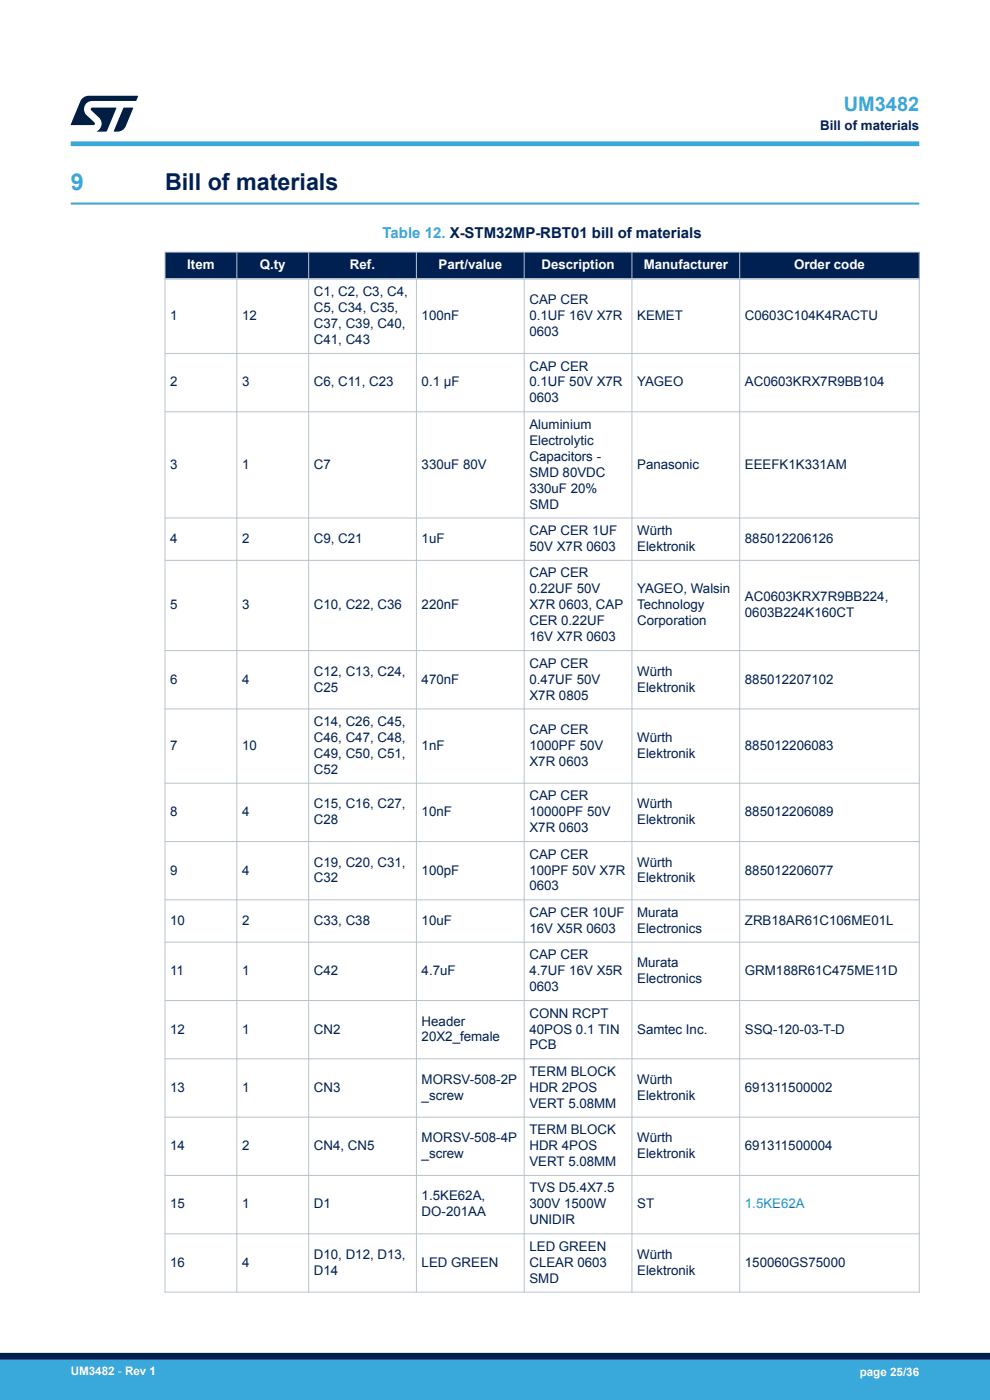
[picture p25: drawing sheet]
<svg xmlns="http://www.w3.org/2000/svg" width="210mm" height="297mm" viewBox="0 0 210 297" stroke-linecap="round" stroke-linejoin="round" font-family="sans-serif">
<defs><g id="words">
<text font-size="4.9" fill="#39a9dc" x="15" y="40.4">9</text>
<text font-size="4.9" fill="#002052" x="35" y="40.4">Bill of materials</text>
<text font-size="4.2" fill="#39a9dc" x="179" y="23.5">UM3482</text>
<text font-size="3.2" fill="#39a9dc" x="81.2" y="50.5">Table 12. X-STM32MP-RBT01 bill of materials</text>
<g font-size="2.8" fill="#002052">
<text x="174" y="27.5">Bill of materials</text>
<text x="66.6" y="62.8">C1, C2, C3, C4,</text>
<text x="112.3" y="64.5">CAP CER</text>
<text x="36.1" y="67.9">1</text>
<text x="51.3" y="67.9">12</text>
<text x="66.6" y="66.2">C5, C34, C35,</text>
<text x="66.6" y="69.6">C37, C39, C40,</text>
<text x="89.4" y="67.9">100nF</text>
<text x="112.3" y="67.9">0.1UF 16V X7R</text>
<text x="112.3" y="71.3">0603</text>
<text x="135.2" y="67.9">KEMET</text>
<text x="158" y="67.9">C0603C104K4RACTU</text>
<text x="66.6" y="73">C41, C43</text>
<text x="36.1" y="82">2</text>
<text x="51.3" y="82">3</text>
<text x="66.6" y="82">C6, C11, C23</text>
<text x="89.4" y="82">0.1 µF</text>
<text x="112.3" y="78.6">CAP CER</text>
<text x="112.3" y="82">0.1UF 50V X7R</text>
<text x="135.2" y="82">YAGEO</text>
<text x="158" y="82">AC0603KRX7R9BB104</text>
<text x="112.3" y="85.4">0603</text>
<text x="112.3" y="91">Aluminium</text>
<text x="112.3" y="94.4">Electrolytic</text>
<text x="36.1" y="99.4">3</text>
<text x="51.3" y="99.4">1</text>
<text x="66.6" y="99.4">C7</text>
<text x="89.4" y="99.4">330uF 80V</text>
<text x="112.3" y="97.7">Capacitors -</text>
<text x="112.3" y="101.1">SMD 80VDC</text>
<text x="135.2" y="99.4">Panasonic</text>
<text x="158" y="99.4">EEEFK1K331AM</text>
<text x="112.3" y="104.5">330uF 20%</text>
<text x="112.3" y="107.9">SMD</text>
<text x="112.3" y="113.5">CAP CER 1UF</text>
<text x="135.2" y="113.5">Würth</text>
<text x="36.1" y="115.2">4</text>
<text x="51.3" y="115.2">2</text>
<text x="66.6" y="115.2">C9, C21</text>
<text x="89.4" y="115.2">1uF</text>
<text x="112.3" y="116.9">50V X7R 0603</text>
<text x="135.2" y="116.9">Elektronik</text>
<text x="158" y="115.2">885012206126</text>
<text x="112.3" y="122.5">CAP CER</text>
<text x="112.3" y="125.9">0.22UF 50V</text>
<text x="135.2" y="125.9">YAGEO, Walsin</text>
<text x="36.1" y="129.3">5</text>
<text x="51.3" y="129.3">3</text>
<text x="66.6" y="129.3">C10, C22, C36</text>
<text x="89.4" y="129.3">220nF</text>
<text x="112.3" y="129.3">X7R 0603, CAP</text>
<text x="135.2" y="129.3">Technology</text>
<text x="158" y="127.6">AC0603KRX7R9BB224,</text>
<text x="158" y="131">0603B224K160CT</text>
<text x="112.3" y="132.6">CER 0.22UF</text>
<text x="112.3" y="136">16V X7R 0603</text>
<text x="135.2" y="132.6">Corporation</text>
<text x="66.6" y="143.3">C12, C13, C24,</text>
<text x="112.3" y="141.6">CAP CER</text>
<text x="135.2" y="143.3">Würth</text>
<text x="36.1" y="145">6</text>
<text x="51.3" y="145">4</text>
<text x="66.6" y="146.7">C25</text>
<text x="89.4" y="145">470nF</text>
<text x="112.3" y="145">0.47UF 50V</text>
<text x="112.3" y="148.4">X7R 0805</text>
<text x="135.2" y="146.7">Elektronik</text>
<text x="158" y="145">885012207102</text>
<text x="66.6" y="154">C14, C26, C45,</text>
<text x="112.3" y="155.7">CAP CER</text>
<text x="36.1" y="159.1">7</text>
<text x="51.3" y="159.1">10</text>
<text x="66.6" y="157.4">C46, C47, C48,</text>
<text x="66.6" y="160.8">C49, C50, C51,</text>
<text x="89.4" y="159.1">1nF</text>
<text x="112.3" y="159.1">1000PF 50V</text>
<text x="135.2" y="157.4">Würth</text>
<text x="135.2" y="160.8">Elektronik</text>
<text x="158" y="159.1">885012206083</text>
<text x="66.6" y="164.2">C52</text>
<text x="112.3" y="162.5">X7R 0603</text>
<text x="36.1" y="173.2">8</text>
<text x="51.3" y="173.2">4</text>
<text x="66.6" y="171.5">C15, C16, C27,</text>
<text x="89.4" y="173.2">10nF</text>
<text x="112.3" y="169.8">CAP CER</text>
<text x="112.3" y="173.2">10000PF 50V</text>
<text x="135.2" y="171.5">Würth</text>
<text x="158" y="173.2">885012206089</text>
<text x="66.6" y="174.8">C28</text>
<text x="112.3" y="176.5">X7R 0603</text>
<text x="135.2" y="174.8">Elektronik</text>
<text x="36.1" y="185.5">9</text>
<text x="51.3" y="185.5">4</text>
<text x="66.6" y="183.8">C19, C20, C31,</text>
<text x="89.4" y="185.5">100pF</text>
<text x="112.3" y="182.1">CAP CER</text>
<text x="112.3" y="185.5">100PF 50V X7R</text>
<text x="135.2" y="183.8">Würth</text>
<text x="158" y="185.5">885012206077</text>
<text x="66.6" y="187.2">C32</text>
<text x="112.3" y="188.9">0603</text>
<text x="135.2" y="187.2">Elektronik</text>
<text x="36.1" y="196.2">10</text>
<text x="51.3" y="196.2">2</text>
<text x="66.6" y="196.2">C33, C38</text>
<text x="89.4" y="196.2">10uF</text>
<text x="112.3" y="194.5">CAP CER 10UF</text>
<text x="112.3" y="197.9">16V X5R 0603</text>
<text x="135.2" y="194.5">Murata</text>
<text x="135.2" y="197.9">Electronics</text>
<text x="158" y="196.2">ZRB18AR61C106ME01L</text>
<text x="112.3" y="203.5">CAP CER</text>
<text x="36.1" y="206.9">11</text>
<text x="51.3" y="206.9">1</text>
<text x="66.6" y="206.9">C42</text>
<text x="89.4" y="206.9">4.7uF</text>
<text x="112.3" y="206.9">4.7UF 16V X5R</text>
<text x="135.2" y="205.2">Murata</text>
<text x="135.2" y="208.6">Electronics</text>
<text x="158" y="206.9">GRM188R61C475ME11D</text>
<text x="112.3" y="210.3">0603</text>
<text x="112.3" y="215.9">CONN RCPT</text>
<text x="36.1" y="219.3">12</text>
<text x="51.3" y="219.3">1</text>
<text x="66.6" y="219.3">CN2</text>
<text x="89.4" y="217.6">Header</text>
<text x="89.4" y="220.9">20X2_female</text>
<text x="112.3" y="219.3">40POS 0.1 TIN</text>
<text x="135.2" y="219.3">Samtec Inc.</text>
<text x="158" y="219.3">SSQ-120-03-T-D</text>
<text x="112.3" y="222.6">PCB</text>
<text x="36.1" y="231.6">13</text>
<text x="51.3" y="231.6">1</text>
<text x="66.6" y="231.6">CN3</text>
<text x="89.4" y="229.9">MORSV-508-2P</text>
<text x="89.4" y="233.3">_screw</text>
<text x="112.3" y="228.2">TERM BLOCK</text>
<text x="112.3" y="231.6">HDR 2POS</text>
<text x="135.2" y="229.9">Würth</text>
<text x="135.2" y="233.3">Elektronik</text>
<text x="158" y="231.6">691311500002</text>
<text x="112.3" y="235">VERT 5.08MM</text>
<text x="36.1" y="244">14</text>
<text x="51.3" y="244">2</text>
<text x="66.6" y="244">CN4, CN5</text>
<text x="89.4" y="242.3">MORSV-508-4P</text>
<text x="89.4" y="245.7">_screw</text>
<text x="112.3" y="240.6">TERM BLOCK</text>
<text x="112.3" y="244">HDR 4POS</text>
<text x="135.2" y="242.3">Würth</text>
<text x="135.2" y="245.7">Elektronik</text>
<text x="158" y="244">691311500004</text>
<text x="112.3" y="247.4">VERT 5.08MM</text>
<text x="36.1" y="256.4">15</text>
<text x="51.3" y="256.4">1</text>
<text x="66.6" y="256.4">D1</text>
<text x="89.4" y="254.7">1.5KE62A,</text>
<text x="112.3" y="253">TVS D5.4X7.5</text>
<text x="112.3" y="256.4">300V 1500W</text>
<text x="135.2" y="256.4">ST</text>
<text x="89.4" y="258.1">DO-201AA</text>
<text x="112.3" y="259.8">UNIDIR</text>
<text x="36.1" y="268.7">16</text>
<text x="51.3" y="268.7">4</text>
<text x="66.6" y="267">D10, D12, D13,</text>
<text x="89.4" y="268.7">LED GREEN</text>
<text x="112.3" y="265.4">LED GREEN</text>
<text x="112.3" y="268.7">CLEAR 0603</text>
<text x="135.2" y="267">Würth</text>
<text x="158" y="268.7">150060GS75000</text>
<text x="66.6" y="270.4">D14</text>
<text x="112.3" y="272.1">SMD</text>
<text x="135.2" y="270.4">Elektronik</text>
</g>
<g font-size="2.8" fill="#fff">
<text x="39.7" y="57.1">Item</text>
<text x="55.1" y="57.1">Q.ty</text>
<text x="74.2" y="57.1">Ref.</text>
<text x="93" y="57.1">Part/value</text>
<text x="114.9" y="57.1">Description</text>
<text x="136.5" y="57.1">Manufacturer</text>
<text x="168.4" y="57.1">Order code</text>
</g>
<text font-size="2.8" fill="#1f81af" x="158" y="256.4">1.5KE62A</text>
<g font-size="2.5" fill="#fff">
<text x="15" y="291.6">UM3482 - Rev 1</text>
<text x="182.4" y="291.9">page 25/36</text>
</g>
</g></defs>
<path d="M15 43.2h180" fill="none" stroke="#39a9dc" stroke-width=".4"/>
<g fill="#002052">
<path d="M35 53.5h160v5.7h-160z" fill-rule="evenodd"/>
<path d="M35 53.5h160v5.7h-160z" fill-rule="evenodd"/>
</g>
<g fill="none" stroke="#b9c4ca" stroke-width=".21">
<path d="M34.9 53.5h160.2M35 53.4v220.8M50.2 53.4v220.8M65.5 53.4v220.8M88.3 53.4v220.8M111.2 53.4v220.8M134 53.4v220.8M156.9 53.4v220.8M195 53.4v220.8M34.9 75h160.2M34.9 87.4h160.2M34.9 109.9h160.2"/>
<path d="M34.9 118.9h160.2M34.9 138h160.2M34.9 150.4h160.2M34.9 166.2h160.2M34.9 178.5h160.2M34.9 190.9h160.2M34.9 199.9h160.2M34.9 212.3h160.2M34.9 224.6h160.2M34.9 237h160.2M34.9 249.4h160.2M34.9 261.7h160.2"/>
<path d="M34.9 274.1h160.2"/>
</g>
<path d="M34.9 59.2h160.2" fill="none" stroke="#b9c4ca" stroke-width=".35"/>
<path d="M15 30.5h180" fill="none" stroke="#39a9dc" stroke-width="1"/>
<g fill="#001e41">
<path d="M17.6 20.8l1.2-.5 10.5 .1-.5 1h-9.2a1.74 1.74 0 0 0-1.6 1 1.74 1.74 0 0 0 .3 2l1.7 1.6 .1 .2-.1 .3h-5l2.1-5z"/>
<path d="M26.2 22.9h2.1l-1.6 3.9a1.92 1.92 0 0 1-1.8 1.1h-.7l-.1-.1z"/>
<path d="M19.4 22.9l5.2-.1 .1 .1-2.1 5h-2.1a1.85 1.85 0 0 0 .5-2.9l-1.6-1.6-.2-.2z"/>
</g>
<g fill="#39a9dc">
<path d="M0 288.4h210v8.6h-210z" fill-rule="evenodd"/>
<path d="M-.1 288.4h210.2v4.4h-210.2z" fill-rule="evenodd"/>
</g>
<path d="M0 287.7h210" fill="none" stroke="#002052" stroke-width="1.4"/>
<use href="#words"/>
</svg>
